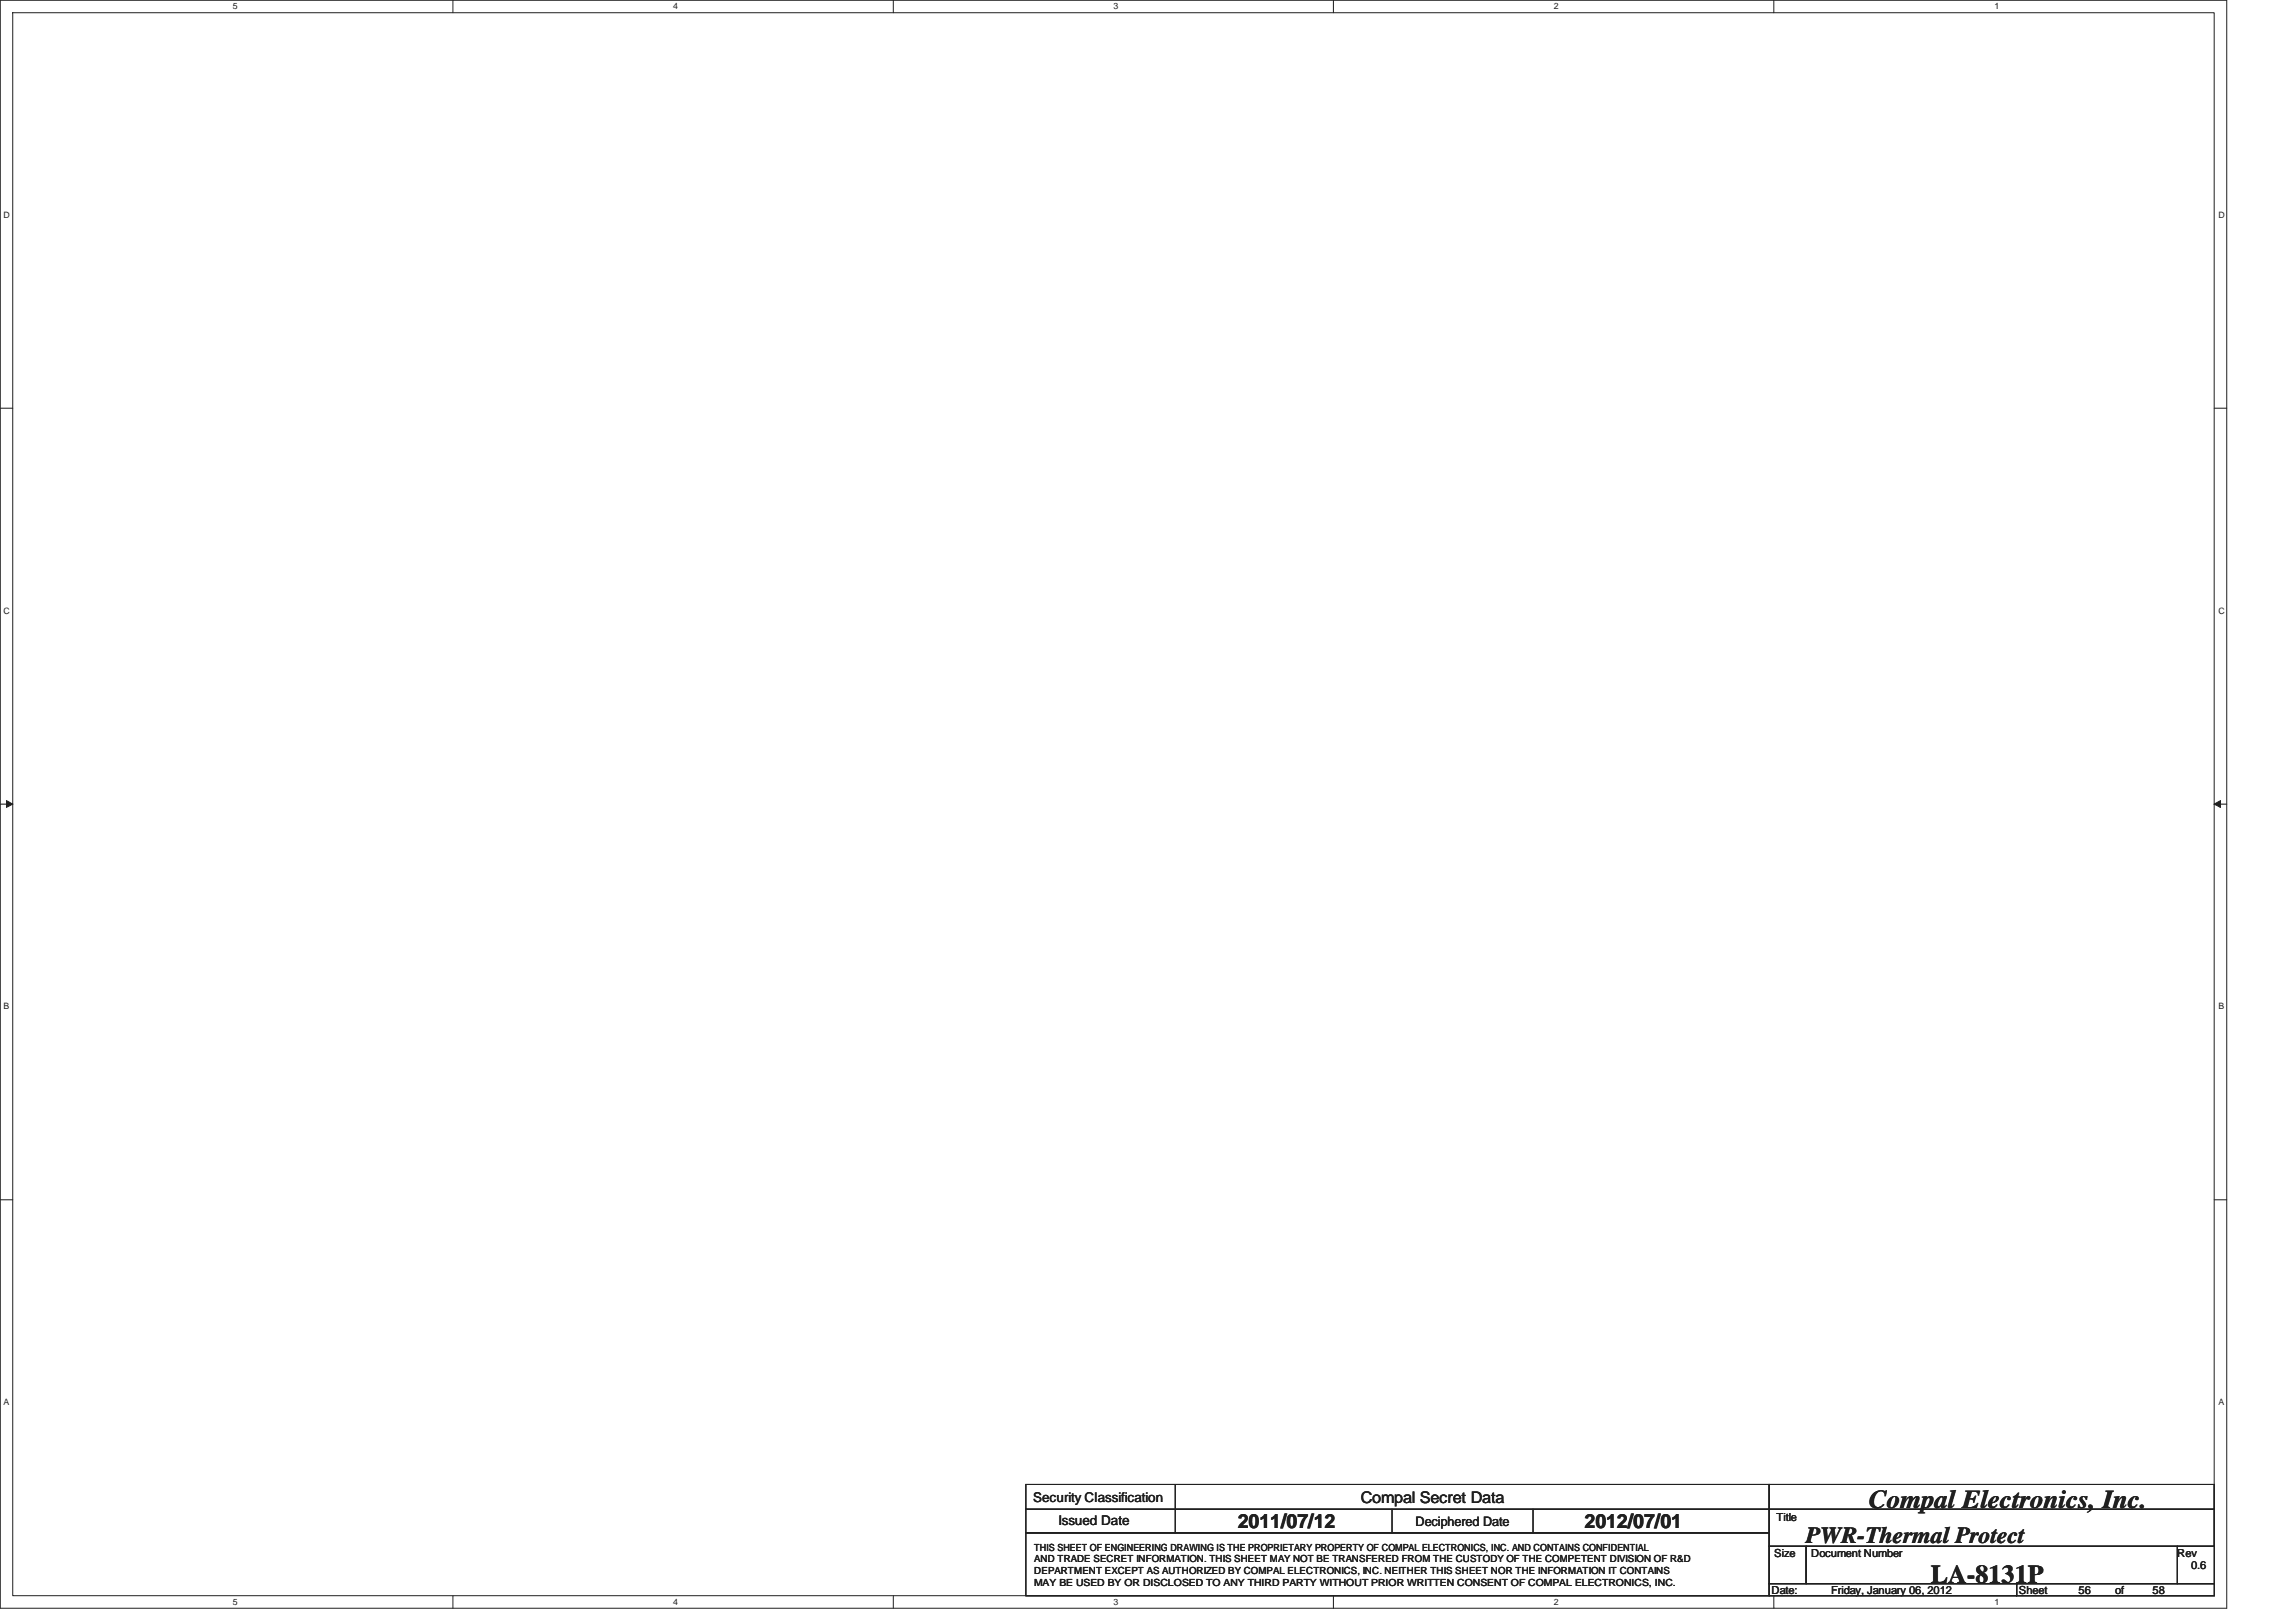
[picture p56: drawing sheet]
<svg xmlns="http://www.w3.org/2000/svg" width="297mm" height="210mm" viewBox="0 0 297 210" stroke-linecap="round" stroke-linejoin="round" font-family="sans-serif">
<defs><g id="words">
<g font-size="3.3" fill="#231f20">
<text x="241.8" y="195.1">Compal Electronics, Inc.</text>
<text x="249.8" y="204.8">LA-8131P</text>
</g>
<text font-size="3" fill="#231f20" x="233.6" y="199.6">PWR-Thermal Protect</text>
<g font-size="2.5" fill="#231f20">
<text x="160.1" y="197.7">2011/07/12</text>
<text x="205" y="197.7">2012/07/01</text>
</g>
<text font-size="2.1" fill="#231f20" x="176.1" y="194.5">Compal Secret Data</text>
<g font-size="1.7" fill="#231f20">
<text x="133.7" y="194.3">Security Classification</text>
<text x="136.9" y="197.3">Issued Date</text>
<text x="183.1" y="197.5">Deciphered Date</text>
</g>
<g font-size="1.4" fill="#231f20">
<text x="229.8" y="196.8">Title</text>
<text x="229.5" y="201.4">Size</text>
<text x="234.3" y="201.4">Document Number</text>
<text x="281.7" y="201.4">Rev</text>
<text x="283.5" y="203">0.6</text>
<text x="229.2" y="206.3">Date:</text>
<text x="236.9" y="206.2">Friday, January 06, 2012</text>
<text x="261.2" y="206.3">Sheet</text>
<text x="268.9" y="206.2">56</text>
<text x="273.7" y="206.2">of</text>
<text x="278.5" y="206.2">58</text>
</g>
<g font-size="1.3" fill="#231f20">
<text x="133.8" y="202.1">AND TRADE SECRET INFORMATION. THIS SHEET MAY NOT BE TRANSFERED FROM THE CUSTODY OF THE COMPETENT DIVISION OF R&amp;D</text>
<text x="133.8" y="203.7">DEPARTMENT EXCEPT AS AUTHORIZED BY COMPAL ELECTRONICS, INC. NEITHER THIS SHEET NOR THE INFORMATION IT CONTAINS</text>
<text x="133.8" y="200.6">THIS SHEET OF ENGINEERING DRAWING IS THE PROPRIETARY PROPERTY OF COMPAL ELECTRONICS, INC. AND CONTAINS CONFIDENTIAL</text>
<text x="133.8" y="205.2">MAY BE USED BY OR DISCLOSED TO ANY THIRD PARTY WITHOUT PRIOR WRITTEN CONSENT OF COMPAL ELECTRONICS, INC.</text>
</g>
<g font-size="1.1" fill="#231f20">
<text x="30.1" y="1.2">5</text>
<text x="87.1" y="1.2">4</text>
<text x="144.1" y="1.2">3</text>
<text x="201" y="1.2">2</text>
<text x="258" y="1.2">1</text>
<text x=".5" y="28.2">D</text>
<text x="287" y="28.2">D</text>
<text x=".5" y="79.4">C</text>
<text x="287" y="79.4">C</text>
<text x=".5" y="130.6">B</text>
<text x="287" y="130.6">B</text>
<text x=".5" y="181.8">A</text>
<text x="287" y="181.8">A</text>
<text x="30.1" y="207.6">5</text>
<text x="87.1" y="207.6">4</text>
<text x="144.1" y="207.6">3</text>
<text x="201" y="207.6">2</text>
<text x="258" y="207.6">1</text>
</g>
</g></defs>
<path d="M0 0h288.1v208.1h-288.1zM1.6 1.6h284.9v204.8h-284.9z" fill="none" stroke="#231f20" stroke-width=".13"/>
<g fill="#fff">
<path d="M30.1 .2h.6v1.2h-.6z"/>
<path d="M30.1 206.6h.6v1.2h-.6z"/>
</g>
<path d="M58.6 0v1.6M58.6 206.4v1.7" fill="none" stroke="#231f20" stroke-width=".13"/>
<g fill="#fff">
<path d="M87 .2h.6v1.2h-.6z"/>
<path d="M87 206.6h.6v1.2h-.6z"/>
</g>
<path d="M115.6 0v1.6M115.6 206.4v1.7" fill="none" stroke="#231f20" stroke-width=".13"/>
<g fill="#fff">
<path d="M144 .2h.6v1.2h-.6z"/>
<path d="M144 206.6h.6v1.2h-.6z"/>
</g>
<path d="M172.5 0v1.6M172.5 206.4v1.7" fill="none" stroke="#231f20" stroke-width=".13"/>
<g fill="#fff">
<path d="M200.9 .2h.6v1.2h-.6z"/>
<path d="M200.9 206.6h.6v1.2h-.6z"/>
</g>
<path d="M229.5 0v1.6M229.5 206.4v1.7" fill="none" stroke="#231f20" stroke-width=".13"/>
<g fill="#fff">
<path d="M258 .2h.5v1.2h-.5z"/>
<path d="M258 206.6h.5v1.2h-.5z"/>
<path d="M.5 27.2h.7v1.2h-.7z"/>
<path d="M286.9 27.2h.7v1.2h-.7z"/>
<path d="M.5 78.4h.7v1.2h-.7z"/>
<path d="M286.9 78.4h.7v1.2h-.7z"/>
</g>
<path d="M0 52.8h1.6M286.5 52.8h1.6" fill="none" stroke="#231f20" stroke-width=".13"/>
<g fill="#fff">
<path d="M.5 129.6h.7v1.2h-.7z"/>
<path d="M286.9 129.6h.7v1.2h-.7z"/>
</g>
<path d="M0 104h1.6M286.5 104h1.6" fill="none" stroke="#231f20" stroke-width=".13"/>
<path d="M.8 103.6l.8 .4-.8 .5z" fill="#231f20"/>
<path d="M.8 103.6l.8 .4-.8 .5z" fill="none" stroke="#231f20" stroke-width=".13"/>
<path d="M286.5 104l.8-.4v.9z" fill="#231f20"/>
<path d="M286.5 104l.8-.4v.9z" fill="none" stroke="#231f20" stroke-width=".13"/>
<g fill="#fff">
<path d="M.5 180.8h.7v1.2h-.7z"/>
<path d="M286.9 180.8h.7v1.2h-.7z"/>
</g>
<g fill="none" stroke="#231f20" stroke-width=".13">
<path d="M0 155.2h1.6M286.5 155.2h1.6M132.7 192.1h96.2v3.2h-96.2zM132.7 195.3h96.2v3h-96.2zM132.7 198.3h96.2v8.2h-96.2zM152 192.1v6.2M180.1 195.3v3M198.3 195.3v3M228.9 192.1h57.6v3.2h-57.6zM228.9 195.3h57.6v4.7h-57.6zM228.9 200.1h4.8v4.8h-4.8zM228.9 204.9h32v1.6h-32z"/>
<path d="M233.7 200.1h48v4.8h-48zM260.9 204.9h25.6v1.6h-25.6zM281.7 200.1h4.8v4.8h-4.8z"/>
</g>
<use href="#words"/>
</svg>
